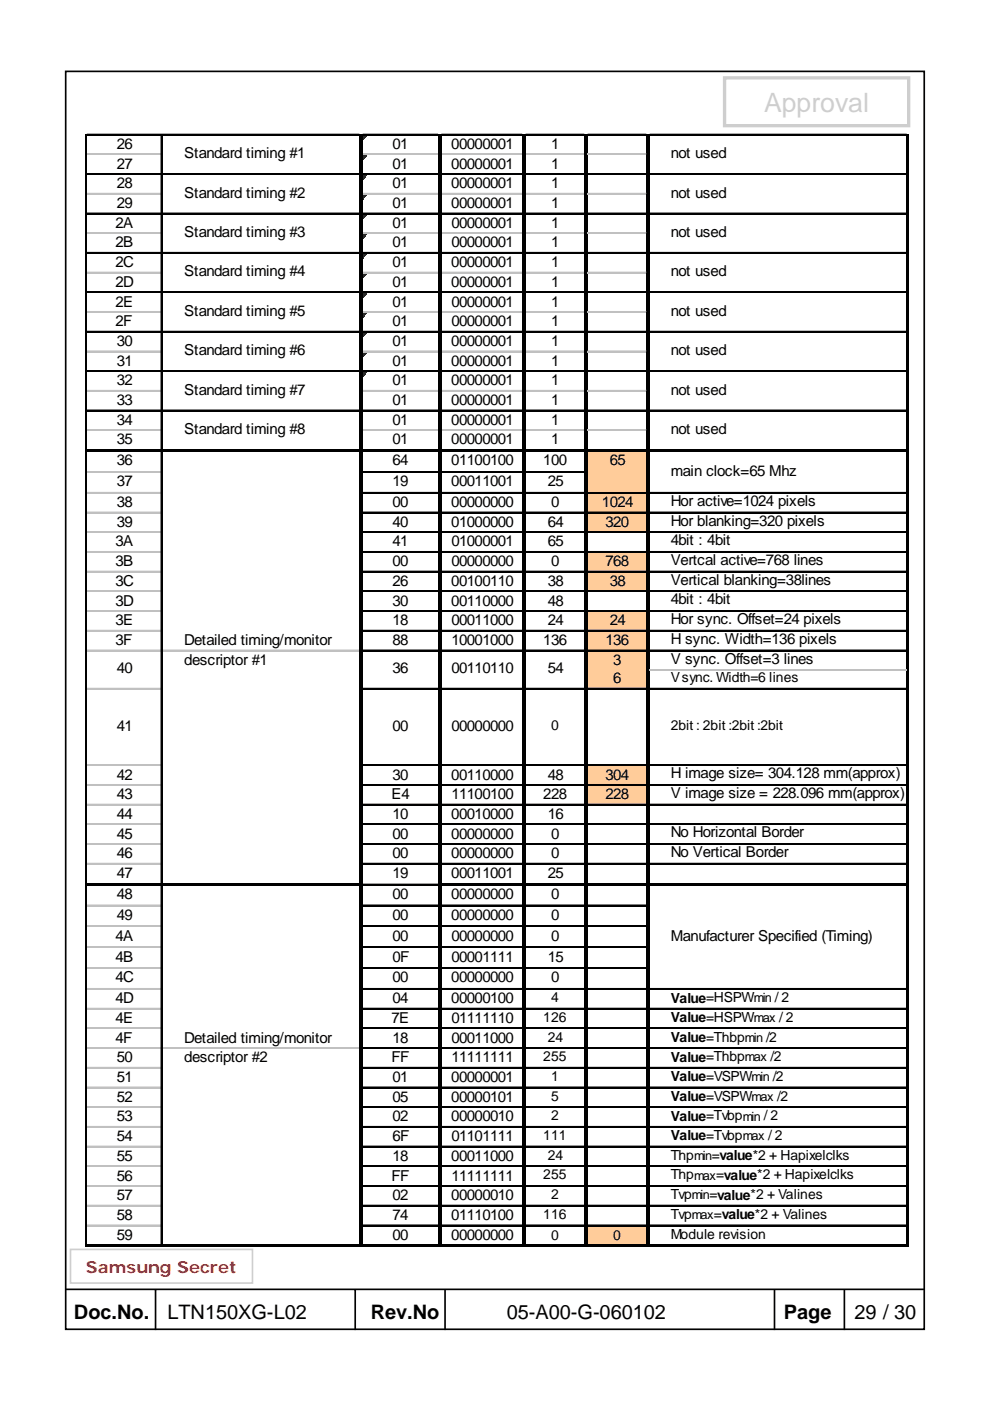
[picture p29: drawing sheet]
<svg xmlns="http://www.w3.org/2000/svg" width="210mm" height="297mm" viewBox="0 0 210 297" stroke-linecap="round" stroke-linejoin="round" font-family="sans-serif">
<defs><g id="words">
<text font-size="5.7" fill="#cecece" x="162" y="23.7">Approval</text>
<g font-size="4.2">
<text x="15.7" y="279.7">Doc.No.</text>
<text x="35.5" y="279.7">LTN150XG-L02</text>
<text x="78.6" y="279.7">Rev.No</text>
<text x="107.5" y="279.6">05-A00-G-060102</text>
<text x="166.2" y="279.7">Page</text>
<text x="181.1" y="279.7">29 / 30</text>
</g>
<text font-size="3.5" fill="#fc0128" x="18.2" y="269.9">Samsung Secret</text>
<g font-size="3.2">
<text x="24.7" y="31.6">26</text>
<text x="24.7" y="35.8">27</text>
<text x="39.1" y="33.5">Standard timing #1</text>
<text x="83.2" y="31.6">01</text>
<text x="83.2" y="35.8">01</text>
<text x="95.7" y="31.6">00000001</text>
<text x="95.7" y="35.8">00000001</text>
<text x="116.8" y="31.6">1</text>
<text x="116.8" y="35.8">1</text>
<text x="142.2" y="33.5">not used</text>
<text x="24.7" y="39.9">28</text>
<text x="39.1" y="41.9">Standard timing #2</text>
<text x="83.2" y="39.9">01</text>
<text x="95.7" y="39.9">00000001</text>
<text x="116.8" y="39.9">1</text>
<text x="142.2" y="41.9">not used</text>
<text x="24.7" y="44.1">29</text>
<text x="83.2" y="44.1">01</text>
<text x="95.7" y="44.1">00000001</text>
<text x="116.8" y="44.1">1</text>
<text x="24.5" y="48.3">2A</text>
<text x="24.5" y="52.5">2B</text>
<text x="39.1" y="50.2">Standard timing #3</text>
<text x="83.2" y="48.3">01</text>
<text x="83.2" y="52.5">01</text>
<text x="95.7" y="48.3">00000001</text>
<text x="95.7" y="52.5">00000001</text>
<text x="116.8" y="48.3">1</text>
<text x="116.8" y="52.5">1</text>
<text x="142.2" y="50.2">not used</text>
<text x="24.5" y="56.6">2C</text>
<text x="39.1" y="58.6">Standard timing #4</text>
<text x="83.2" y="56.6">01</text>
<text x="95.7" y="56.6">00000001</text>
<text x="116.8" y="56.6">1</text>
<text x="142.2" y="58.6">not used</text>
<text x="24.5" y="60.8">2D</text>
<text x="24.5" y="65">2E</text>
<text x="83.2" y="60.8">01</text>
<text x="83.2" y="65">01</text>
<text x="95.7" y="60.8">00000001</text>
<text x="95.7" y="65">00000001</text>
<text x="116.8" y="60.8">1</text>
<text x="116.8" y="65">1</text>
<text x="24.5" y="69.2">2F</text>
<text x="39.1" y="67">Standard timing #5</text>
<text x="83.2" y="69.2">01</text>
<text x="95.7" y="69.2">00000001</text>
<text x="116.8" y="69.2">1</text>
<text x="142.2" y="67">not used</text>
<text x="24.7" y="73.3">30</text>
<text x="24.7" y="77.5">31</text>
<text x="39.1" y="75.3">Standard timing #6</text>
<text x="83.2" y="73.3">01</text>
<text x="83.2" y="77.5">01</text>
<text x="95.7" y="73.3">00000001</text>
<text x="95.7" y="77.5">00000001</text>
<text x="116.8" y="73.3">1</text>
<text x="116.8" y="77.5">1</text>
<text x="142.2" y="75.3">not used</text>
<text x="24.7" y="81.7">32</text>
<text x="39.1" y="83.7">Standard timing #7</text>
<text x="83.2" y="81.7">01</text>
<text x="95.7" y="81.7">00000001</text>
<text x="116.8" y="81.7">1</text>
<text x="142.2" y="83.7">not used</text>
<text x="24.7" y="85.9">33</text>
<text x="83.2" y="85.9">01</text>
<text x="95.7" y="85.9">00000001</text>
<text x="116.8" y="85.9">1</text>
<text x="24.7" y="90.1">34</text>
<text x="24.7" y="94.2">35</text>
<text x="39.1" y="92">Standard timing #8</text>
<text x="83.2" y="90.1">01</text>
<text x="83.2" y="94.2">01</text>
<text x="95.7" y="90.1">00000001</text>
<text x="95.7" y="94.2">00000001</text>
<text x="116.8" y="90.1">1</text>
<text x="116.8" y="94.2">1</text>
<text x="142.2" y="92">not used</text>
<text x="24.7" y="98.7">36</text>
<text x="83.2" y="98.7">64</text>
<text x="95.7" y="98.7">01100100</text>
<text x="115.2" y="98.7">100</text>
<text x="129.3" y="98.7">65</text>
<text x="142.2" y="100.9">main clock=65 Mhz</text>
<text x="24.7" y="103.1">37</text>
<text x="24.7" y="107.5">38</text>
<text x="83.2" y="103.1">19</text>
<text x="83.2" y="107.5">00</text>
<text x="95.7" y="103.1">00011001</text>
<text x="95.7" y="107.5">00000000</text>
<text x="116.1" y="103.1">25</text>
<text x="116.8" y="107.5">0</text>
<text x="127.6" y="107.5">1024</text>
<text x="142.2" y="107.3">Hor active=1024 pixels</text>
<text x="24.7" y="111.7">39</text>
<text x="83.2" y="111.7">40</text>
<text x="95.7" y="111.7">01000000</text>
<text x="116.1" y="111.7">64</text>
<text x="128.3" y="111.7">320</text>
<text x="142.2" y="111.4">Hor blanking=320 pixels</text>
<text x="24.5" y="115.9">3A</text>
<text x="83.2" y="115.9">41</text>
<text x="95.7" y="115.9">01000001</text>
<text x="116.1" y="115.9">65</text>
<text x="142.2" y="119.8">Vertcal active=768 lines</text>
<text x="142.2" y="115.6">4bit : 4bit</text>
<text x="24.5" y="120.1">3B</text>
<text x="24.5" y="124.2">3C</text>
<text x="83.2" y="124.2">26</text>
<text x="83.2" y="120.1">00</text>
<text x="95.7" y="124.2">00100110</text>
<text x="95.7" y="120.1">00000000</text>
<text x="116.1" y="124.2">38</text>
<text x="116.8" y="120.1">0</text>
<text x="128.3" y="120.1">768</text>
<text x="129.3" y="124.2">38</text>
<text x="142.2" y="124">Vertical blanking=38lines</text>
<text x="24.5" y="128.4">3D</text>
<text x="83.2" y="128.4">30</text>
<text x="95.7" y="128.4">00110000</text>
<text x="116.1" y="128.4">48</text>
<text x="142.2" y="128.2">4bit : 4bit</text>
<text x="24.5" y="132.6">3E</text>
<text x="24.5" y="136.8">3F</text>
<text x="39.1" y="136.8">Detailed timing/monitor</text>
<text x="83.2" y="132.6">18</text>
<text x="83.2" y="136.8">88</text>
<text x="95.7" y="132.6">00011000</text>
<text x="95.7" y="136.8">10001000</text>
<text x="115.2" y="136.8">136</text>
<text x="116.1" y="132.6">24</text>
<text x="128.3" y="136.8">136</text>
<text x="129.3" y="132.6">24</text>
<text x="142.2" y="136.5">H sync. Width=136 pixels</text>
<text x="142.2" y="132.3">Hor sync. Offset=24 pixels</text>
<text x="24.7" y="142.7">40</text>
<text x="39.1" y="140.9">descriptor #1</text>
<text x="83.2" y="142.7">36</text>
<text x="95.7" y="142.7">00110110</text>
<text x="116.1" y="142.7">54</text>
<text x="130" y="140.9">3</text>
<text x="142.2" y="140.7">V sync. Offset=3 lines</text>
<text x="130" y="144.9">6</text>
<text x="24.7" y="154.9">41</text>
<text x="83.2" y="154.9">00</text>
<text x="95.7" y="154.9">00000000</text>
<text x="24.7" y="165.3">42</text>
<text x="83.2" y="165.3">30</text>
<text x="95.7" y="165.3">00110000</text>
<text x="116.1" y="165.3">48</text>
<text x="128.3" y="165.3">304</text>
<text x="142.2" y="165">H image size= 304.128 mm(approx)</text>
<text x="24.7" y="169.4">43</text>
<text x="24.7" y="173.6">44</text>
<text x="83" y="169.4">E4</text>
<text x="83.2" y="173.6">10</text>
<text x="95.7" y="173.6">00010000</text>
<text x="95.7" y="169.4">11100100</text>
<text x="115.2" y="169.4">228</text>
<text x="116.1" y="173.6">16</text>
<text x="128.3" y="169.4">228</text>
<text x="142.2" y="169.2">V image size = 228.096 mm(approx)</text>
<text x="24.7" y="177.8">45</text>
<text x="83.2" y="177.8">00</text>
<text x="95.7" y="177.8">00000000</text>
<text x="116.8" y="177.8">0</text>
<text x="142.2" y="177.5">No Horizontal Border</text>
<text x="24.7" y="182">46</text>
<text x="83.2" y="182">00</text>
<text x="95.7" y="182">00000000</text>
<text x="116.8" y="182">0</text>
<text x="142.2" y="181.7">No Vertical Border</text>
<text x="24.7" y="186.2">47</text>
<text x="24.7" y="190.6">48</text>
<text x="83.2" y="186.2">19</text>
<text x="83.2" y="190.6">00</text>
<text x="95.7" y="186.2">00011001</text>
<text x="95.7" y="190.6">00000000</text>
<text x="116.1" y="186.2">25</text>
<text x="116.8" y="190.6">0</text>
<text x="24.7" y="195">49</text>
<text x="83.2" y="195">00</text>
<text x="95.7" y="195">00000000</text>
<text x="116.8" y="195">0</text>
<text x="24.5" y="199.4">4A</text>
<text x="24.5" y="203.9">4B</text>
<text x="83.2" y="199.4">00</text>
<text x="83.2" y="203.9">0F</text>
<text x="95.7" y="199.4">00000000</text>
<text x="95.7" y="203.9">00001111</text>
<text x="116.1" y="203.9">15</text>
<text x="116.8" y="199.4">0</text>
<text x="142.2" y="199.4">Manufacturer Specified (Timing)</text>
<text x="24.5" y="208.3">4C</text>
<text x="83.2" y="208.3">00</text>
<text x="95.7" y="208.3">00000000</text>
<text x="116.8" y="208.3">0</text>
<text x="24.5" y="212.7">4D</text>
<text x="83.2" y="212.7">04</text>
<text x="95.7" y="212.7">00000100</text>
<text x="24.5" y="216.9">4E</text>
<text x="24.5" y="221.1">4F</text>
<text x="39.1" y="221.1">Detailed timing/monitor</text>
<text x="83" y="216.9">7E</text>
<text x="83.2" y="221.1">18</text>
<text x="95.7" y="216.9">01111110</text>
<text x="95.7" y="221.1">00011000</text>
<text x="24.7" y="225.2">50</text>
<text x="39.1" y="225.2">descriptor #2</text>
<text x="83" y="225.2">FF</text>
<text x="95.7" y="225.2">11111111</text>
<text x="24.7" y="229.4">51</text>
<text x="24.7" y="233.6">52</text>
<text x="83.2" y="229.4">01</text>
<text x="83.2" y="233.6">05</text>
<text x="95.7" y="229.4">00000001</text>
<text x="95.7" y="233.6">00000101</text>
<text x="24.7" y="237.8">53</text>
<text x="83.2" y="237.8">02</text>
<text x="95.7" y="237.8">00000010</text>
<text x="24.7" y="242">54</text>
<text x="83.2" y="242">6F</text>
<text x="95.7" y="242">01101111</text>
<text x="24.7" y="246.1">55</text>
<text x="24.7" y="250.3">56</text>
<text x="83" y="250.3">FF</text>
<text x="83.2" y="246.1">18</text>
<text x="95.7" y="246.1">00011000</text>
<text x="95.7" y="250.3">11111111</text>
<text x="24.7" y="254.5">57</text>
<text x="83.2" y="254.5">02</text>
<text x="95.7" y="254.5">00000010</text>
<text x="24.7" y="258.7">58</text>
<text x="24.7" y="262.8">59</text>
<text x="83.2" y="258.7">74</text>
<text x="83.2" y="262.8">00</text>
<text x="95.7" y="258.7">01110100</text>
<text x="95.7" y="262.8">00000000</text>
</g>
<g font-size="2.9">
<text x="142.2" y="144.6">V sync. Width=6 lines</text>
<text x="116.8" y="154.7">0</text>
<text x="142.2" y="154.7">2bit : 2bit :2bit :2bit</text>
<text x="116.8" y="212.5">4</text>
<text x="142.2" y="212.6">Value=HSPWmin / 2</text>
<text x="115.2" y="216.6">126</text>
<text x="116.1" y="220.8">24</text>
<text x="142.2" y="216.7">Value=HSPWmax / 2</text>
<text x="142.2" y="220.9">Value=Thbpmin /2</text>
<text x="115.2" y="225">255</text>
<text x="142.2" y="225.1">Value=Thbpmax /2</text>
<text x="116.8" y="229.2">1</text>
<text x="116.8" y="233.4">5</text>
<text x="142.2" y="233.4">Value=VSPWmax /2</text>
<text x="142.2" y="229.3">Value=VSPWmin /2</text>
<text x="116.8" y="237.5">2</text>
<text x="142.2" y="237.6">Value=Tvbpmin / 2</text>
<text x="115.2" y="241.7">111</text>
<text x="116.1" y="245.9">24</text>
<text x="142.2" y="241.8">Value=Tvbpmax / 2</text>
<text x="142.2" y="245.9">Thpmin=value*2 + Hapixelclks</text>
<text x="115.2" y="250.1">255</text>
<text x="142.2" y="250.1">Thpmax=value*2 + Hapixelclks</text>
<text x="116.8" y="254.3">2</text>
<text x="142.2" y="254.3">Tvpmin=value*2 + Valines</text>
<text x="115.2" y="258.4">116</text>
<text x="116.8" y="262.8">0</text>
<text x="130" y="262.8">0</text>
<text x="142.2" y="258.4">Tvpmax=value*2 + Valines</text>
<text x="142.2" y="262.6">Module revision</text>
</g>
</g></defs>
<path d="M13.9 15.1h182.1v266.7h-182.1zM13.9 273.4h182.1M33 273.4v8.6M75.3 273.4v8.6M94.4 273.4v8.6M164.2 273.4v8.6M179 273.4v8.6" fill="none" stroke="#010101" stroke-width=".35"/>
<path d="M153.6 16.5h39.1v10.1h-39.1z" fill="none" stroke="#cecece" stroke-width=".71"/>
<path d="M14.9 264.9h38.6v7.1h-38.6z" fill="none" stroke="#cecece" stroke-width=".35"/>
<path d="M76.7 28.7h1.1" fill="none" stroke="#008000" stroke-width=".21"/>
<path d="M76.7 28.7h1.1v.2h-1.1z" fill="#008000"/>
<path d="M76.7 28.9h.9" fill="none" stroke="#008000" stroke-width=".21"/>
<path d="M76.7 28.9h.9v.3h-.9z" fill="#008000"/>
<path d="M76.7 29.2h.7" fill="none" stroke="#008000" stroke-width=".21"/>
<path d="M76.7 29.2h.7v.2h-.7z" fill="#008000"/>
<path d="M76.7 29.4h.4" fill="none" stroke="#008000" stroke-width=".21"/>
<path d="M76.7 29.4h.4v.3h-.4z" fill="#008000"/>
<path d="M76.7 29.7h.2" fill="none" stroke="#008000" stroke-width=".21"/>
<path d="M76.7 29.7h.2v.2h-.2z" fill="#008000"/>
<path d="M76.7 32.9h1.1" fill="none" stroke="#008000" stroke-width=".21"/>
<path d="M76.7 32.9h1.1v.2h-1.1z" fill="#008000"/>
<path d="M76.7 33.1h.9" fill="none" stroke="#008000" stroke-width=".21"/>
<path d="M76.7 33.1h.9v.3h-.9z" fill="#008000"/>
<path d="M76.7 33.4h.7" fill="none" stroke="#008000" stroke-width=".21"/>
<path d="M76.7 33.4h.7v.2h-.7z" fill="#008000"/>
<path d="M76.7 33.6h.4" fill="none" stroke="#008000" stroke-width=".21"/>
<path d="M76.7 33.6h.4v.2h-.4z" fill="#008000"/>
<path d="M76.7 33.8h.2" fill="none" stroke="#008000" stroke-width=".21"/>
<path d="M76.7 33.8h.2v.3h-.2z" fill="#008000"/>
<path d="M76.7 37h1.1" fill="none" stroke="#008000" stroke-width=".21"/>
<path d="M76.7 37h1.1v.3h-1.1z" fill="#008000"/>
<path d="M76.7 37.3h.9" fill="none" stroke="#008000" stroke-width=".21"/>
<path d="M76.7 37.3h.9v.2h-.9z" fill="#008000"/>
<path d="M76.7 37.5h.7" fill="none" stroke="#008000" stroke-width=".21"/>
<path d="M76.7 37.5h.7v.3h-.7z" fill="#008000"/>
<path d="M76.7 37.8h.4" fill="none" stroke="#008000" stroke-width=".21"/>
<path d="M76.7 37.8h.4v.2h-.4z" fill="#008000"/>
<path d="M76.7 38h.2" fill="none" stroke="#008000" stroke-width=".21"/>
<path d="M76.7 38h.2v.3h-.2z" fill="#008000"/>
<path d="M76.7 41.2h1.1" fill="none" stroke="#008000" stroke-width=".21"/>
<path d="M76.7 41.2h1.1v.3h-1.1z" fill="#008000"/>
<path d="M76.7 41.5h.9" fill="none" stroke="#008000" stroke-width=".21"/>
<path d="M76.7 41.5h.9v.2h-.9z" fill="#008000"/>
<path d="M76.7 41.7h.7" fill="none" stroke="#008000" stroke-width=".21"/>
<path d="M76.7 41.7h.7v.3h-.7z" fill="#008000"/>
<path d="M76.7 42h.4" fill="none" stroke="#008000" stroke-width=".21"/>
<path d="M76.7 42h.4v.2h-.4z" fill="#008000"/>
<path d="M76.7 42.2h.2" fill="none" stroke="#008000" stroke-width=".21"/>
<path d="M76.7 42.2h.2v.3h-.2z" fill="#008000"/>
<path d="M76.7 45.4h1.1" fill="none" stroke="#008000" stroke-width=".21"/>
<path d="M76.7 45.4h1.1v.3h-1.1z" fill="#008000"/>
<path d="M76.7 45.7h.9" fill="none" stroke="#008000" stroke-width=".21"/>
<path d="M76.7 45.7h.9v.2h-.9z" fill="#008000"/>
<path d="M76.7 45.9h.7" fill="none" stroke="#008000" stroke-width=".21"/>
<path d="M76.7 45.9h.7v.2h-.7z" fill="#008000"/>
<path d="M76.7 46.1h.4" fill="none" stroke="#008000" stroke-width=".21"/>
<path d="M76.7 46.1h.4v.3h-.4z" fill="#008000"/>
<path d="M76.7 46.4h.2" fill="none" stroke="#008000" stroke-width=".21"/>
<path d="M76.7 46.4h.2v.2h-.2z" fill="#008000"/>
<path d="M76.7 49.6h1.1" fill="none" stroke="#008000" stroke-width=".21"/>
<path d="M76.7 49.6h1.1v.2h-1.1z" fill="#008000"/>
<path d="M76.7 49.8h.9" fill="none" stroke="#008000" stroke-width=".21"/>
<path d="M76.7 49.8h.9v.3h-.9z" fill="#008000"/>
<path d="M76.7 50.1h.7" fill="none" stroke="#008000" stroke-width=".21"/>
<path d="M76.7 50.1h.7v.2h-.7z" fill="#008000"/>
<path d="M76.7 50.3h.4" fill="none" stroke="#008000" stroke-width=".21"/>
<path d="M76.7 50.3h.4v.3h-.4z" fill="#008000"/>
<path d="M76.7 50.6h.2" fill="none" stroke="#008000" stroke-width=".21"/>
<path d="M76.7 50.6h.2v.2h-.2z" fill="#008000"/>
<path d="M76.7 53.8h1.1" fill="none" stroke="#008000" stroke-width=".21"/>
<path d="M76.7 53.8h1.1v.2h-1.1z" fill="#008000"/>
<path d="M76.7 54h.9" fill="none" stroke="#008000" stroke-width=".21"/>
<path d="M76.7 54h.9v.3h-.9z" fill="#008000"/>
<path d="M76.7 54.3h.7" fill="none" stroke="#008000" stroke-width=".21"/>
<path d="M76.7 54.3h.7v.2h-.7z" fill="#008000"/>
<path d="M76.7 54.5h.4" fill="none" stroke="#008000" stroke-width=".21"/>
<path d="M76.7 54.5h.4v.2h-.4z" fill="#008000"/>
<path d="M76.7 54.7h.2" fill="none" stroke="#008000" stroke-width=".21"/>
<path d="M76.7 54.7h.2v.3h-.2z" fill="#008000"/>
<path d="M76.7 57.9h1.1" fill="none" stroke="#008000" stroke-width=".21"/>
<path d="M76.7 57.9h1.1v.3h-1.1z" fill="#008000"/>
<path d="M76.7 58.2h.9" fill="none" stroke="#008000" stroke-width=".21"/>
<path d="M76.7 58.2h.9v.2h-.9z" fill="#008000"/>
<path d="M76.7 58.4h.7" fill="none" stroke="#008000" stroke-width=".21"/>
<path d="M76.7 58.4h.7v.3h-.7z" fill="#008000"/>
<path d="M76.7 58.7h.4" fill="none" stroke="#008000" stroke-width=".21"/>
<path d="M76.7 58.7h.4v.2h-.4z" fill="#008000"/>
<path d="M76.7 58.9h.2" fill="none" stroke="#008000" stroke-width=".21"/>
<path d="M76.7 58.9h.2v.3h-.2z" fill="#008000"/>
<path d="M76.7 62.1h1.1" fill="none" stroke="#008000" stroke-width=".21"/>
<path d="M76.7 62.1h1.1v.3h-1.1z" fill="#008000"/>
<path d="M76.7 62.4h.9" fill="none" stroke="#008000" stroke-width=".21"/>
<path d="M76.7 62.4h.9v.2h-.9z" fill="#008000"/>
<path d="M76.7 62.6h.7" fill="none" stroke="#008000" stroke-width=".21"/>
<path d="M76.7 62.6h.7v.3h-.7z" fill="#008000"/>
<path d="M76.7 62.9h.4" fill="none" stroke="#008000" stroke-width=".21"/>
<path d="M76.7 62.9h.4v.2h-.4z" fill="#008000"/>
<path d="M76.7 63.1h.2" fill="none" stroke="#008000" stroke-width=".21"/>
<path d="M76.7 63.1h.2v.3h-.2z" fill="#008000"/>
<path d="M76.7 66.3h1.1" fill="none" stroke="#008000" stroke-width=".21"/>
<path d="M76.7 66.3h1.1v.2h-1.1z" fill="#008000"/>
<path d="M76.7 66.5h.9" fill="none" stroke="#008000" stroke-width=".21"/>
<path d="M76.7 66.5h.9v.3h-.9z" fill="#008000"/>
<path d="M76.7 66.8h.7" fill="none" stroke="#008000" stroke-width=".21"/>
<path d="M76.7 66.8h.7v.2h-.7z" fill="#008000"/>
<path d="M76.7 67h.4" fill="none" stroke="#008000" stroke-width=".21"/>
<path d="M76.7 67h.4v.3h-.4z" fill="#008000"/>
<path d="M76.7 67.3h.2" fill="none" stroke="#008000" stroke-width=".21"/>
<path d="M76.7 67.3h.2v.2h-.2z" fill="#008000"/>
<path d="M76.7 70.5h1.1" fill="none" stroke="#008000" stroke-width=".21"/>
<path d="M76.7 70.5h1.1v.2h-1.1z" fill="#008000"/>
<path d="M76.7 70.7h.9" fill="none" stroke="#008000" stroke-width=".21"/>
<path d="M76.7 70.7h.9v.3h-.9z" fill="#008000"/>
<path d="M76.7 71h.7" fill="none" stroke="#008000" stroke-width=".21"/>
<path d="M76.7 71h.7v.2h-.7z" fill="#008000"/>
<path d="M76.7 71.2h.4" fill="none" stroke="#008000" stroke-width=".21"/>
<path d="M76.7 71.2h.4v.3h-.4z" fill="#008000"/>
<path d="M76.7 71.5h.2" fill="none" stroke="#008000" stroke-width=".21"/>
<path d="M76.7 71.5h.2v.2h-.2z" fill="#008000"/>
<path d="M76.7 74.7h1.1" fill="none" stroke="#008000" stroke-width=".21"/>
<path d="M76.7 74.7h1.1v.2h-1.1z" fill="#008000"/>
<path d="M76.7 74.9h.9" fill="none" stroke="#008000" stroke-width=".21"/>
<path d="M76.7 74.9h.9v.2h-.9z" fill="#008000"/>
<path d="M76.7 75.1h.7" fill="none" stroke="#008000" stroke-width=".21"/>
<path d="M76.7 75.1h.7v.3h-.7z" fill="#008000"/>
<path d="M76.7 75.4h.4" fill="none" stroke="#008000" stroke-width=".21"/>
<path d="M76.7 75.4h.4v.2h-.4z" fill="#008000"/>
<path d="M76.7 75.6h.2" fill="none" stroke="#008000" stroke-width=".21"/>
<path d="M76.7 75.6h.2v.3h-.2z" fill="#008000"/>
<path d="M76.7 78.8h1.1" fill="none" stroke="#008000" stroke-width=".21"/>
<path d="M76.7 78.8h1.1v.3h-1.1z" fill="#008000"/>
<path d="M76.7 79.1h.9" fill="none" stroke="#008000" stroke-width=".21"/>
<path d="M76.7 79.1h.9v.2h-.9z" fill="#008000"/>
<path d="M76.7 79.3h.7" fill="none" stroke="#008000" stroke-width=".21"/>
<path d="M76.7 79.3h.7v.3h-.7z" fill="#008000"/>
<path d="M76.7 79.6h.4" fill="none" stroke="#008000" stroke-width=".21"/>
<path d="M76.7 79.6h.4v.2h-.4z" fill="#008000"/>
<path d="M76.7 79.8h.2" fill="none" stroke="#008000" stroke-width=".21"/>
<path d="M76.7 79.8h.2v.3h-.2z" fill="#008000"/>
<g fill="#ffcc9a">
<path d="M124.1 95.5h13.4v17.5h-13.4z"/>
<path d="M124.1 116.9h13.4v8.6h-13.4z"/>
<path d="M124.1 129.5h13.4v16.7h-13.4z"/>
<path d="M124.1 162.1h13.4v8.7h-13.4z"/>
<path d="M124.1 259.7h13.4v4.7h-13.4z"/>
</g>
<g fill="none" stroke="#000" stroke-width=".21">
<path d="M18.4 28.4h57.8v236M18.4 36.8h57.8M34.1 28.4v66.9M76.7 28.4v236M76.9 28.4h16v236M76.9 36.8h16M93.3 28.4v236M93.6 28.4h17.1v236M93.6 36.8h17.1M111.2 28.4v236M111.4 28.4h12.5v236M111.4 36.8h12.5"/>
<path d="M124.4 28.4v236M124.6 28.4h12.4v236M124.6 36.8h12.4M137.5 28.4v236M137.8 28.4h54.5M137.8 36.8h54.5M18.4 45.2h57.8M18.4 53.5h57.8M76.9 45.2h16M76.9 53.5h16M93.6 45.2h17.1M93.6 53.5h17.1"/>
<path d="M111.4 45.2h12.5M111.4 53.5h12.5M124.6 45.2h12.4M124.6 53.5h12.4M137.8 45.2h54.5M137.8 53.5h54.5M18.4 61.9h57.8M18.4 70.2h57.8M18.4 78.6h57.8M76.9 61.9h16M76.9 70.2h16M76.9 78.6h16"/>
<path d="M93.6 61.9h17.1M93.6 70.2h17.1M93.6 78.6h17.1M111.4 61.9h12.5M111.4 70.2h12.5M111.4 78.6h12.5M124.6 61.9h12.4M124.6 70.2h12.4M124.6 78.6h12.4M137.8 61.9h54.5M137.8 70.2h54.5M137.8 78.6h54.5"/>
<path d="M18.4 86.9h57.8M34.1 95.8v91.4M76.9 86.9h16M76.9 100h16M93.6 86.9h17.1M93.6 100h17.1M111.4 86.9h12.5M111.4 100h12.5M124.6 86.9h12.4M137.8 86.9h54.5M76.9 104.4h16M76.9 108.6h16"/>
<path d="M76.9 112.8h16M76.9 116.9h16M93.6 104.4h17.1M93.6 108.6h17.1M93.6 112.8h17.1M93.6 116.9h17.1M111.4 104.4h12.5M111.4 108.6h12.5M111.4 112.8h12.5M111.4 116.9h12.5M124.6 104.4h12.4M124.6 108.6h12.4"/>
<path d="M124.6 112.8h12.4M124.6 116.9h12.4M137.8 104.4h54.5M137.8 108.6h54.5M137.8 112.8h54.5M137.8 116.9h54.5M76.9 121.1h16M76.9 125.3h16M76.9 129.5h16M76.9 133.6h16M76.9 137.8h16M93.6 121.1h17.1"/>
<path d="M93.6 125.3h17.1M93.6 129.5h17.1M93.6 133.6h17.1M93.6 137.8h17.1M111.4 121.1h12.5M111.4 125.3h12.5M111.4 129.5h12.5M111.4 133.6h12.5M111.4 137.8h12.5M124.6 121.1h12.4M124.6 125.3h12.4M124.6 129.5h12.4"/>
<path d="M124.6 133.6h12.4M124.6 137.8h12.4M137.8 121.1h54.5M137.8 125.3h54.5M137.8 129.5h54.5M137.8 133.6h54.5M137.8 137.8h54.5M76.9 145.9h16M93.6 145.9h17.1M111.4 145.9h12.5M124.6 145.9h12.4M137.8 145.9h54.5"/>
<path d="M76.9 162.1h16M76.9 166.3h16M76.9 170.5h16M76.9 174.7h16M76.9 178.9h16M93.6 162.1h17.1M93.6 166.3h17.1M93.6 170.5h17.1M93.6 174.7h17.1M93.6 178.9h17.1M111.4 162.1h12.5M111.4 166.3h12.5"/>
<path d="M111.4 170.5h12.5M111.4 174.7h12.5M111.4 178.9h12.5M124.6 162.1h12.4M124.6 166.3h12.4M124.6 170.5h12.4M124.6 174.7h12.4M124.6 178.9h12.4M137.8 162.1h54.5M137.8 166.3h54.5M137.8 170.5h54.5M137.8 174.7h54.5"/>
<path d="M137.8 178.9h54.5M34.1 187.7v76.2M76.9 183h16M76.9 187.5h16M76.9 191.9h16M76.9 196.3h16M93.6 183h17.1M93.6 191.9h17.1M93.6 196.3h17.1M111.4 183h12.5M111.4 191.9h12.5M111.4 196.3h12.5"/>
<path d="M124.6 183h12.4M124.6 191.9h12.4M124.6 196.3h12.4M137.8 183h54.5M76.9 200.7h16M76.9 205.1h16M76.9 209.6h16M76.9 213.8h16M76.9 217.9h16M93.6 200.7h17.1M93.6 205.1h17.1M93.6 209.6h17.1"/>
<path d="M93.6 213.8h17.1M93.6 217.9h17.1M111.4 200.7h12.5M111.4 205.1h12.5M111.4 209.6h12.5M111.4 213.8h12.5M111.4 217.9h12.5M124.6 200.7h12.4M124.6 205.1h12.4M124.6 209.6h12.4M124.6 213.8h12.4M124.6 217.9h12.4"/>
<path d="M137.8 209.6h54.5M137.8 213.8h54.5M137.8 217.9h54.5M76.9 222.1h16M76.9 226.3h16M76.9 230.5h16M76.9 234.7h16M76.9 238.8h16M93.6 222.1h17.1M93.6 226.3h17.1M93.6 230.5h17.1M93.6 234.7h17.1"/>
<path d="M93.6 238.8h17.1M111.4 222.1h12.5M111.4 226.3h12.5M111.4 230.5h12.5M111.4 234.7h12.5M111.4 238.8h12.5M124.6 222.1h12.4M124.6 226.3h12.4M124.6 230.5h12.4M124.6 234.7h12.4M124.6 238.8h12.4M137.8 222.1h54.5"/>
<path d="M137.8 226.3h54.5M137.8 230.5h54.5M137.8 234.7h54.5M137.8 238.8h54.5M76.9 243h16M76.9 247.2h16M76.9 251.4h16M76.9 255.5h16M76.9 259.7h16M93.6 243h17.1M93.6 247.2h17.1M93.6 251.4h17.1"/>
<path d="M93.6 255.5h17.1M93.6 259.7h17.1M111.4 243h12.5M111.4 247.2h12.5M111.4 251.4h12.5M111.4 255.5h12.5M111.4 259.7h12.5M124.6 243h12.4M124.6 247.2h12.4M124.6 251.4h12.4M124.6 255.5h12.4M124.6 259.7h12.4"/>
<path d="M137.8 243h54.5M137.8 247.2h54.5M137.8 251.4h54.5M137.8 255.5h54.5M137.8 259.7h54.5"/>
</g>
<g fill="none" stroke="#000" stroke-width=".25">
<path d="M18.4 28.6h57.8M76.9 28.6h16M93.6 28.6h17.1M111.4 28.6h12.5M124.6 28.6h12.4M137.8 28.6h54.5M18.4 53.6h57.8M76.9 53.6h16M93.6 53.6h17.1M111.4 53.6h12.5M124.6 53.6h12.4M137.8 53.6h54.5"/>
<path d="M18.4 62h57.8M76.9 62h16M93.6 62h17.1M111.4 62h12.5M124.6 62h12.4M137.8 62h54.5M18.4 87.1h57.8M76.9 87.1h16M93.6 87.1h17.1M111.4 87.1h12.5M124.6 87.1h12.4M137.8 87.1h54.5"/>
<path d="M76.9 108.7h16M76.9 117.1h16M93.6 108.7h17.1M93.6 117.1h17.1M111.4 108.7h12.5M111.4 117.1h12.5M124.6 108.7h12.4M124.6 117.1h12.4M137.8 108.7h54.5M137.8 117.1h54.5M76.9 121.2h16M76.9 129.6h16"/>
<path d="M76.9 133.8h16M93.6 121.2h17.1M93.6 129.6h17.1M93.6 133.8h17.1M111.4 121.2h12.5M111.4 129.6h12.5M111.4 133.8h12.5M124.6 121.2h12.4M124.6 129.6h12.4M124.6 133.8h12.4M137.8 121.2h54.5M137.8 129.6h54.5"/>
<path d="M137.8 133.8h54.5M76.9 146h16M93.6 146h17.1M111.4 146h12.5M124.6 146h12.4M137.8 146h54.5M76.9 162.3h16M76.9 170.6h16M76.9 174.8h16M93.6 162.3h17.1M93.6 170.6h17.1M93.6 174.8h17.1"/>
<path d="M111.4 162.3h12.5M111.4 170.6h12.5M111.4 174.8h12.5M124.6 162.3h12.4M124.6 170.6h12.4M124.6 174.8h12.4M137.8 162.3h54.5M137.8 170.6h54.5M137.8 174.8h54.5M76.9 183.2h16M76.9 187.6h16M76.9 192h16"/>
<path d="M76.9 196.4h16M93.6 183.2h17.1M93.6 192h17.1M93.6 196.4h17.1M111.4 183.2h12.5M111.4 192h12.5M111.4 196.4h12.5M124.6 183.2h12.4M124.6 192h12.4M124.6 196.4h12.4M137.8 183.2h54.5M76.9 200.9h16"/>
<path d="M76.9 205.3h16M76.9 209.7h16M76.9 218.1h16M93.6 200.9h17.1M93.6 205.3h17.1M93.6 209.7h17.1M93.6 218.1h17.1M111.4 200.9h12.5M111.4 205.3h12.5M111.4 209.7h12.5M111.4 218.1h12.5M124.6 200.9h12.4"/>
<path d="M124.6 205.3h12.4M124.6 209.7h12.4M124.6 218.1h12.4M137.8 209.7h54.5M137.8 218.1h54.5M76.9 222.2h16M76.9 230.6h16M76.9 234.8h16M93.6 222.2h17.1M93.6 230.6h17.1M93.6 234.8h17.1M111.4 222.2h12.5"/>
<path d="M111.4 230.6h12.5M111.4 234.8h12.5M124.6 222.2h12.4M124.6 230.6h12.4M124.6 234.8h12.4M137.8 222.2h54.5M137.8 230.6h54.5M137.8 234.8h54.5M76.9 243.1h16M76.9 251.5h16M76.9 255.7h16M93.6 243.1h17.1"/>
<path d="M93.6 251.5h17.1M93.6 255.7h17.1M111.4 243.1h12.5M111.4 251.5h12.5M111.4 255.7h12.5M124.6 243.1h12.4M124.6 251.5h12.4M124.6 255.7h12.4M137.8 243.1h54.5M137.8 251.5h54.5M137.8 255.7h54.5"/>
</g>
<g fill="none" stroke="#c0c0c0" stroke-width=".21">
<path d="M18.4 32.6h15.7M76.9 32.6h16M93.6 32.6h17.1M111.4 32.6h12.5M124.6 32.6h12.4M18.4 41h15.7M18.4 49.3h15.7M18.4 57.7h15.7M76.9 41h16M76.9 49.3h16M76.9 57.7h16M93.6 41h17.1"/>
<path d="M93.6 49.3h17.1M93.6 57.7h17.1M111.4 41h12.5M111.4 49.3h12.5M111.4 57.7h12.5M124.6 41h12.4M124.6 49.3h12.4M124.6 57.7h12.4M18.4 66h15.7M18.4 74.4h15.7M76.9 66h16M76.9 74.4h16"/>
<path d="M93.6 66h17.1M93.6 74.4h17.1M111.4 66h12.5M111.4 74.4h12.5M124.6 66h12.4M124.6 74.4h12.4M18.4 82.8h15.7M18.4 91.1h15.7M18.4 100h15.7M76.9 82.8h16M76.9 91.1h16M93.6 82.8h17.1"/>
<path d="M93.6 91.1h17.1M111.4 82.8h12.5M111.4 91.1h12.5M124.6 82.8h12.4M124.6 91.1h12.4M18.4 104.4h15.7M18.4 108.6h15.7M18.4 112.8h15.7M18.4 116.9h15.7M18.4 121.1h15.7M18.4 125.3h15.7M18.4 129.5h15.7"/>
<path d="M18.4 133.6h15.7M18.4 137.8h15.7M34.4 137.8h41.8M18.4 145.9h15.7M137.8 142h54.5M18.4 162.1h15.7M18.4 166.3h15.7M18.4 170.5h15.7M18.4 174.7h15.7M18.4 178.9h15.7M18.4 183h15.7M18.4 191.9h15.7"/>
<path d="M18.4 196.3h15.7M18.4 200.7h15.7M18.4 205.1h15.7M18.4 209.6h15.7M18.4 213.8h15.7M18.4 217.9h15.7M18.4 222.1h15.7M18.4 226.3h15.7M18.4 230.5h15.7M18.4 234.7h15.7M18.4 238.8h15.7M34.4 222.1h41.8"/>
<path d="M18.4 243h15.7M18.4 247.2h15.7M18.4 251.4h15.7M18.4 255.5h15.7M18.4 259.7h15.7"/>
</g>
<g fill="none" stroke="#c0c0c0" stroke-width=".25">
<path d="M18.4 32.7h15.7M76.9 32.7h16M93.6 32.7h17.1M111.4 32.7h12.5M124.6 32.7h12.4M18.4 41.1h15.7M18.4 49.5h15.7M76.9 41.1h16M76.9 49.5h16M93.6 41.1h17.1M93.6 49.5h17.1M111.4 41.1h12.5"/>
<path d="M111.4 49.5h12.5M124.6 41.1h12.4M124.6 49.5h12.4M18.4 66.2h15.7M18.4 74.5h15.7M76.9 66.2h16M76.9 74.5h16M93.6 66.2h17.1M93.6 74.5h17.1M111.4 66.2h12.5M111.4 74.5h12.5M124.6 66.2h12.4"/>
<path d="M124.6 74.5h12.4M18.4 82.9h15.7M76.9 82.9h16M93.6 82.9h17.1M111.4 82.9h12.5M124.6 82.9h12.4M18.4 108.7h15.7M18.4 117.1h15.7M18.4 121.2h15.7M18.4 129.6h15.7M18.4 133.8h15.7M18.4 146h15.7"/>
<path d="M137.8 142.1h54.5M18.4 162.3h15.7M18.4 170.6h15.7M18.4 174.8h15.7M18.4 183.2h15.7M18.4 192h15.7M18.4 196.4h15.7M18.4 200.9h15.7M18.4 205.3h15.7M18.4 209.7h15.7M18.4 218.1h15.7M18.4 222.2h15.7"/>
<path d="M18.4 230.6h15.7M18.4 234.8h15.7M34.4 222.2h41.8M18.4 243.1h15.7M18.4 251.5h15.7M18.4 255.7h15.7"/>
</g>
<g fill="none" stroke="#000" stroke-width=".23">
<path d="M18.3 28.4v236M18.4 36.9h57.8M34.3 28.4v66.9M76.3 28.4v236M76.8 28.4v236M76.9 36.9h16M93 28.4v236M93.5 28.4v236M93.6 36.9h17.1M110.8 28.4v236M111.3 28.4v236M111.4 36.9h12.5"/>
<path d="M124 28.4v236M124.5 28.4v236M124.6 36.9h12.4M137.1 28.4v236M137.6 28.4v236M137.8 36.9h54.5M18.4 45.3h57.8M76.9 45.3h16M93.6 45.3h17.1M111.4 45.3h12.5M124.6 45.3h12.4M137.8 45.3h54.5"/>
<path d="M18.4 70.3h57.8M18.4 78.7h57.8M76.9 70.3h16M76.9 78.7h16M93.6 70.3h17.1M93.6 78.7h17.1M111.4 70.3h12.5M111.4 78.7h12.5M124.6 70.3h12.4M124.6 78.7h12.4M137.8 70.3h54.5M137.8 78.7h54.5"/>
<path d="M34.3 95.8v91.4M76.9 100.1h16M76.9 104.5h16M76.9 112.9h16M93.6 100.1h17.1M93.6 104.5h17.1M93.6 112.9h17.1M111.4 100.1h12.5M111.4 104.5h12.5M111.4 112.9h12.5M124.6 104.5h12.4M124.6 112.9h12.4"/>
<path d="M137.8 104.5h54.5M137.8 112.9h54.5M76.9 125.4h16M76.9 137.9h16M93.6 125.4h17.1M93.6 137.9h17.1M111.4 125.4h12.5M111.4 137.9h12.5M124.6 125.4h12.4M124.6 137.9h12.4M137.8 125.4h54.5M137.8 137.9h54.5"/>
<path d="M76.9 166.4h16M76.9 179h16M93.6 166.4h17.1M93.6 179h17.1M111.4 166.4h12.5M111.4 179h12.5M124.6 166.4h12.4M124.6 179h12.4M137.8 166.4h54.5M137.8 179h54.5M34.3 187.7v76.2M76.9 213.9h16"/>
<path d="M93.6 213.9h17.1M111.4 213.9h12.5M124.6 213.9h12.4M137.8 213.9h54.5M76.9 226.4h16M76.9 238.9h16M93.6 226.4h17.1M93.6 238.9h17.1M111.4 226.4h12.5M111.4 238.9h12.5M124.6 226.4h12.4M124.6 238.9h12.4"/>
<path d="M137.8 226.4h54.5M137.8 238.9h54.5M76.9 247.3h16M76.9 259.8h16M93.6 247.3h17.1M93.6 259.8h17.1M111.4 247.3h12.5M111.4 259.8h12.5M124.6 247.3h12.4M124.6 259.8h12.4M137.8 247.3h54.5M137.8 259.8h54.5"/>
</g>
<g fill="none" stroke="#c0c0c0" stroke-width=".23">
<path d="M18.4 57.8h15.7M76.9 57.8h16M93.6 57.8h17.1M111.4 57.8h12.5M124.6 57.8h12.4M18.4 91.2h15.7M76.9 91.2h16M93.6 91.2h17.1M111.4 91.2h12.5M124.6 91.2h12.4M18.4 100.1h15.7M18.4 104.5h15.7"/>
<path d="M18.4 112.9h15.7M18.4 125.4h15.7M18.4 137.9h15.7M34.4 137.9h41.8M18.4 166.4h15.7M18.4 179h15.7M18.4 213.9h15.7M18.4 226.4h15.7M18.4 238.9h15.7M18.4 247.3h15.7M18.4 259.8h15.7"/>
</g>
<g fill="#000">
<path d="M18.4 95.3h57.8v.5h-57.8zM76.9 95.3h16v.5h-16zM93.6 95.3h17.1v.5h-17.1zM111.4 95.3h12.5v.5h-12.5zM124.6 95.3h12.4v.5h-12.4zM137.8 95.3h54.9v.5h-54.9zM18.4 187.2h57.8v.5h-57.8zM93.6 187.2h17.1v.5h-17.1zM111.4 187.2h12.5v.5h-12.5zM124.6 187.2h12.4v.5h-12.4zM137.8 187.2h54.9v.5h-54.9zM18.4 263.9h57.8v.5h-57.8z"/>
<path d="M76.9 263.9h16v.5h-16zM93.6 263.9h17.1v.5h-17.1zM111.4 263.9h12.5v.5h-12.5zM124.6 263.9h12.4v.5h-12.4zM137.8 263.9h54.9v.5h-54.9zM192.3 28.4h.4v236h-.4z"/>
</g>
<use href="#words"/>
</svg>
